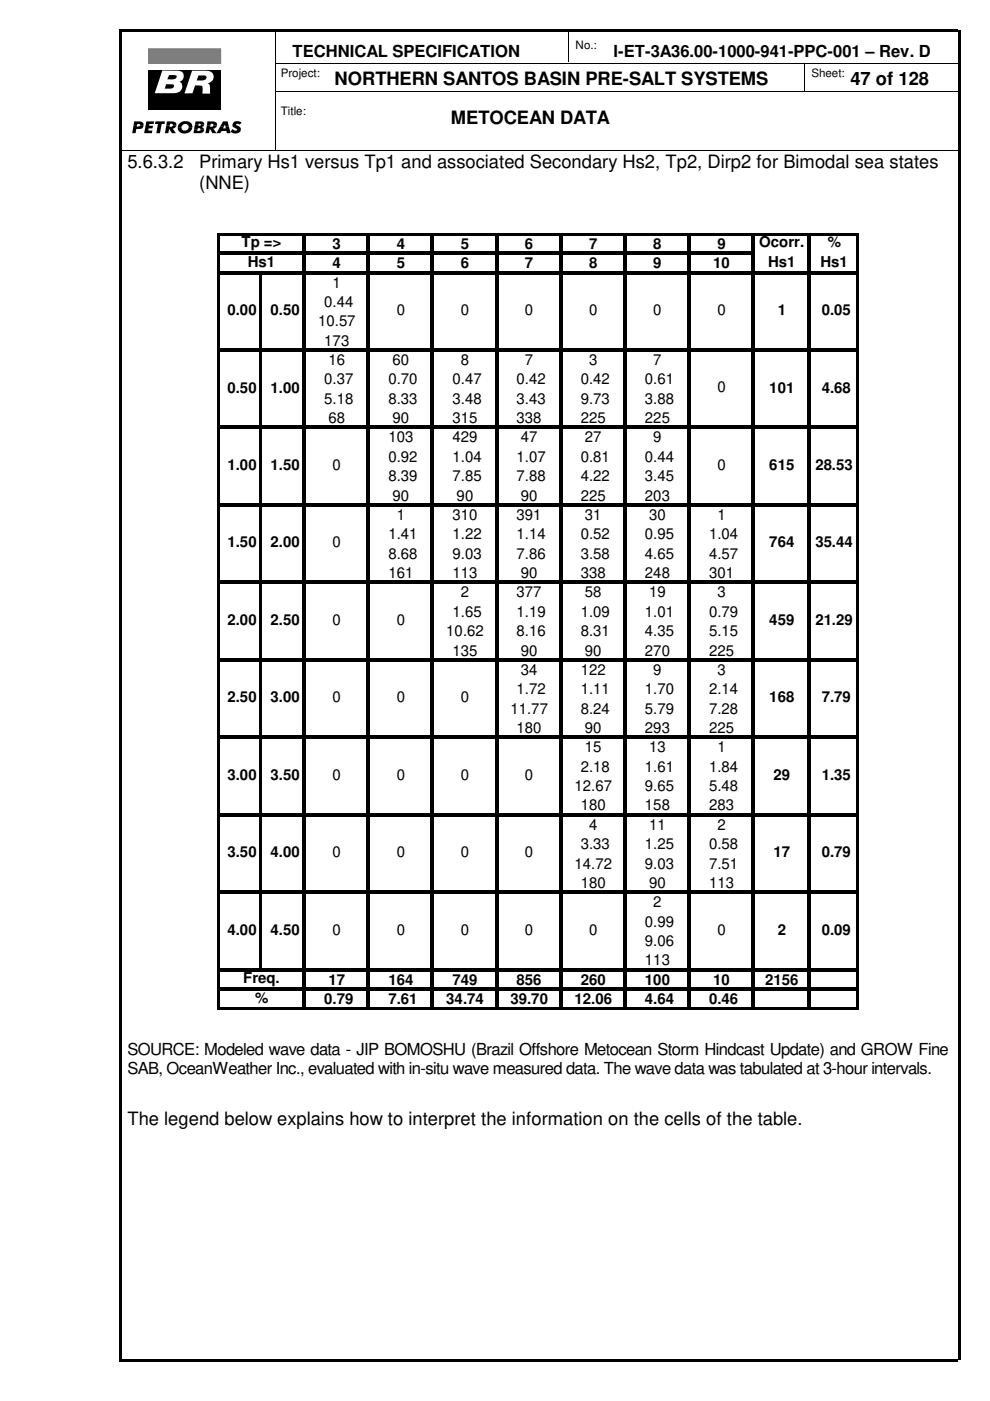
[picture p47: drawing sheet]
<svg xmlns="http://www.w3.org/2000/svg" width="210mm" height="297mm" viewBox="0 0 210 297" stroke-linecap="round" stroke-linejoin="round" font-family="sans-serif">
<defs><g id="words">
<g font-size="3.9">
<text x="71" y="18.1">NORTHERN SANTOS BASIN PRE-SALT SYSTEMS</text>
<text x="180.3" y="18.1">47 of 128</text>
<text x="95.6" y="26.2">METOCEAN DATA</text>
<text x="27" y="35.6">5.6.3.2</text>
<text x="42.2" y="35.6">Primary Hs1 versus Tp1 and associated Secondary Hs2, Tp2, Dirp2 for Bimodal sea states</text>
<text x="42.2" y="40">(NNE)</text>
<text x="27" y="238.4">The legend below explains how to interpret the information on the cells of the table.</text>
</g>
<g font-size="3.5">
<text x="62" y="12.1">TECHNICAL SPECIFICATION</text>
<text x="130.1" y="12.1">I-ET-3A36.00-1000-941-PPC-001 – Rev. D</text>
<text x="27" y="223.6">SOURCE: Modeled wave data - JIP BOMOSHU (Brazil Offshore Metocean Storm Hindcast Update) and GROW Fine</text>
<text x="27" y="227.7">SAB, OceanWeather Inc., evaluated with in-situ wave measured data. The wave data was tabulated at 3-hour intervals.</text>
</g>
<g font-size="3.2">
<text x="51.2" y="52.5">Tp =&gt;</text>
<text x="70.5" y="52.8">3</text>
<text x="84.1" y="52.8">4</text>
<text x="97.7" y="52.8">5</text>
<text x="111.3" y="52.8">6</text>
<text x="124.9" y="52.8">7</text>
<text x="138.5" y="52.8">8</text>
<text x="152.1" y="52.8">9</text>
<text x="161" y="52.4">Ocorr.</text>
<text x="175.5" y="52.4">%</text>
<text x="52.5" y="56.6">Hs1</text>
<text x="70.5" y="56.9">4</text>
<text x="84.1" y="56.9">5</text>
<text x="97.7" y="56.9">6</text>
<text x="111.3" y="56.9">7</text>
<text x="124.9" y="56.9">8</text>
<text x="138.5" y="56.9">9</text>
<text x="151.2" y="56.9">10</text>
<text x="162.9" y="56.6">Hs1</text>
<text x="174" y="56.6">Hs1</text>
<text x="68.7" y="65.1">0.44</text>
<text x="70.5" y="61">1</text>
<text x="48.2" y="66.8">0.00</text>
<text x="57.4" y="66.8">0.50</text>
<text x="67.4" y="69.2">10.57</text>
<text x="84.1" y="66.8">0</text>
<text x="97.7" y="66.8">0</text>
<text x="111.3" y="66.8">0</text>
<text x="124.9" y="66.8">0</text>
<text x="138.5" y="66.8">0</text>
<text x="152.1" y="66.8">0</text>
<text x="164.9" y="66.8">1</text>
<text x="174.2" y="66.8">0.05</text>
<text x="68.7" y="73.3">173</text>
<text x="69.6" y="77.4">16</text>
<text x="83.2" y="77.4">60</text>
<text x="97.7" y="77.4">8</text>
<text x="111.3" y="77.4">7</text>
<text x="124.9" y="77.4">3</text>
<text x="138.5" y="77.4">7</text>
<text x="48.2" y="83.2">0.50</text>
<text x="57.4" y="83.2">1.00</text>
<text x="68.7" y="81.5">0.37</text>
<text x="82.3" y="81.5">0.70</text>
<text x="95.9" y="81.5">0.47</text>
<text x="109.5" y="81.5">0.42</text>
<text x="123.1" y="81.5">0.42</text>
<text x="136.7" y="81.5">0.61</text>
<text x="152.1" y="83.2">0</text>
<text x="163.1" y="83.2">101</text>
<text x="174.2" y="83.2">4.68</text>
<text x="68.7" y="85.6">5.18</text>
<text x="69.6" y="89.7">68</text>
<text x="82.3" y="85.6">8.33</text>
<text x="83.2" y="89.7">90</text>
<text x="95.9" y="85.6">3.48</text>
<text x="95.9" y="89.7">315</text>
<text x="109.5" y="85.6">3.43</text>
<text x="109.5" y="89.7">338</text>
<text x="123.1" y="85.6">9.73</text>
<text x="123.1" y="89.7">225</text>
<text x="136.7" y="85.6">3.88</text>
<text x="136.7" y="89.7">225</text>
<text x="82.3" y="93.8">103</text>
<text x="95.9" y="93.8">429</text>
<text x="110.4" y="93.8">47</text>
<text x="124" y="93.8">27</text>
<text x="138.5" y="93.8">9</text>
<text x="48.2" y="99.7">1.00</text>
<text x="57.4" y="99.7">1.50</text>
<text x="70.5" y="99.6">0</text>
<text x="82.3" y="97.9">0.92</text>
<text x="95.9" y="97.9">1.04</text>
<text x="109.5" y="97.9">1.07</text>
<text x="123.1" y="97.9">0.81</text>
<text x="136.7" y="97.9">0.44</text>
<text x="152.1" y="99.6">0</text>
<text x="163.1" y="99.7">615</text>
<text x="172.9" y="99.7">28.53</text>
<text x="82.3" y="102">8.39</text>
<text x="83.2" y="106.1">90</text>
<text x="95.9" y="102">7.85</text>
<text x="96.8" y="106.1">90</text>
<text x="109.5" y="102">7.88</text>
<text x="110.4" y="106.1">90</text>
<text x="123.1" y="102">4.22</text>
<text x="123.1" y="106.1">225</text>
<text x="136.7" y="102">3.45</text>
<text x="136.7" y="106.1">203</text>
<text x="84.1" y="110.2">1</text>
<text x="95.9" y="110.2">310</text>
<text x="109.5" y="110.2">391</text>
<text x="124" y="110.2">31</text>
<text x="137.6" y="110.2">30</text>
<text x="152.1" y="110.2">1</text>
<text x="48.2" y="116.1">1.50</text>
<text x="57.4" y="116.1">2.00</text>
<text x="70.5" y="116">0</text>
<text x="82.3" y="114.3">1.41</text>
<text x="82.3" y="118.4">8.68</text>
<text x="95.9" y="114.3">1.22</text>
<text x="95.9" y="118.4">9.03</text>
<text x="109.5" y="114.3">1.14</text>
<text x="109.5" y="118.4">7.86</text>
<text x="123.1" y="114.3">0.52</text>
<text x="123.1" y="118.4">3.58</text>
<text x="136.7" y="114.3">0.95</text>
<text x="136.7" y="118.4">4.65</text>
<text x="150.3" y="114.3">1.04</text>
<text x="150.3" y="118.4">4.57</text>
<text x="163.1" y="116.1">764</text>
<text x="172.9" y="116.1">35.44</text>
<text x="82.3" y="122.6">161</text>
<text x="95.9" y="122.6">113</text>
<text x="110.4" y="122.6">90</text>
<text x="123.1" y="122.6">338</text>
<text x="136.7" y="122.6">248</text>
<text x="150.3" y="122.6">301</text>
<text x="95.9" y="130.8">1.65</text>
<text x="97.7" y="126.7">2</text>
<text x="109.5" y="130.8">1.19</text>
<text x="109.5" y="126.7">377</text>
<text x="123.1" y="130.8">1.09</text>
<text x="124" y="126.7">58</text>
<text x="136.7" y="130.8">1.01</text>
<text x="137.6" y="126.7">19</text>
<text x="150.3" y="130.8">0.79</text>
<text x="152.1" y="126.7">3</text>
<text x="48.2" y="132.5">2.00</text>
<text x="57.4" y="132.5">2.50</text>
<text x="70.5" y="132.5">0</text>
<text x="84.1" y="132.5">0</text>
<text x="94.6" y="134.9">10.62</text>
<text x="109.5" y="134.9">8.16</text>
<text x="123.1" y="134.9">8.31</text>
<text x="136.7" y="134.9">4.35</text>
<text x="150.3" y="134.9">5.15</text>
<text x="163.1" y="132.5">459</text>
<text x="172.9" y="132.5">21.29</text>
<text x="95.9" y="139">135</text>
<text x="110.4" y="139">90</text>
<text x="110.4" y="143.1">34</text>
<text x="123.1" y="143.1">122</text>
<text x="124" y="139">90</text>
<text x="136.7" y="139">270</text>
<text x="138.5" y="143.1">9</text>
<text x="150.3" y="139">225</text>
<text x="152.1" y="143.1">3</text>
<text x="48.2" y="148.9">2.50</text>
<text x="57.4" y="148.9">3.00</text>
<text x="70.5" y="148.9">0</text>
<text x="84.1" y="148.9">0</text>
<text x="97.7" y="148.9">0</text>
<text x="109.5" y="147.2">1.72</text>
<text x="123.1" y="147.2">1.11</text>
<text x="136.7" y="147.2">1.70</text>
<text x="150.3" y="147.2">2.14</text>
<text x="163.1" y="148.9">168</text>
<text x="174.2" y="148.9">7.79</text>
<text x="108.2" y="151.3">11.77</text>
<text x="109.5" y="155.4">180</text>
<text x="123.1" y="151.3">8.24</text>
<text x="124" y="155.4">90</text>
<text x="136.7" y="151.3">5.79</text>
<text x="136.7" y="155.4">293</text>
<text x="150.3" y="151.3">7.28</text>
<text x="150.3" y="155.4">225</text>
<text x="124" y="159.5">15</text>
<text x="137.6" y="159.5">13</text>
<text x="152.1" y="159.5">1</text>
<text x="48.2" y="165.4">3.00</text>
<text x="57.4" y="165.4">3.50</text>
<text x="70.5" y="165.3">0</text>
<text x="84.1" y="165.3">0</text>
<text x="97.7" y="165.3">0</text>
<text x="111.3" y="165.3">0</text>
<text x="121.8" y="167.7">12.67</text>
<text x="123.1" y="163.6">2.18</text>
<text x="136.7" y="163.6">1.61</text>
<text x="136.7" y="167.7">9.65</text>
<text x="150.3" y="163.6">1.84</text>
<text x="150.3" y="167.7">5.48</text>
<text x="164" y="165.4">29</text>
<text x="174.2" y="165.4">1.35</text>
<text x="123.1" y="171.8">180</text>
<text x="136.7" y="171.8">158</text>
<text x="150.3" y="171.8">283</text>
<text x="124.9" y="175.9">4</text>
<text x="137.6" y="175.9">11</text>
<text x="152.1" y="175.9">2</text>
<text x="48.2" y="181.8">3.50</text>
<text x="57.4" y="181.8">4.00</text>
<text x="70.5" y="181.7">0</text>
<text x="84.1" y="181.7">0</text>
<text x="97.7" y="181.7">0</text>
<text x="111.3" y="181.7">0</text>
<text x="121.8" y="184.2">14.72</text>
<text x="123.1" y="180">3.33</text>
<text x="136.7" y="180">1.25</text>
<text x="136.7" y="184.2">9.03</text>
<text x="150.3" y="180">0.58</text>
<text x="150.3" y="184.2">7.51</text>
<text x="164" y="181.8">17</text>
<text x="174.2" y="181.8">0.79</text>
<text x="123.1" y="188.3">180</text>
<text x="137.6" y="188.3">90</text>
<text x="150.3" y="188.3">113</text>
<text x="136.7" y="196.5">0.99</text>
<text x="138.5" y="192.4">2</text>
<text x="48.2" y="198.2">4.00</text>
<text x="57.4" y="198.2">4.50</text>
<text x="70.5" y="198.2">0</text>
<text x="84.1" y="198.2">0</text>
<text x="97.7" y="198.2">0</text>
<text x="111.3" y="198.2">0</text>
<text x="124.9" y="198.2">0</text>
<text x="136.7" y="200.6">9.06</text>
<text x="152.1" y="198.2">0</text>
<text x="164.9" y="198.2">2</text>
<text x="174.2" y="198.2">0.09</text>
<text x="51.6" y="208.5">Freq.</text>
<text x="69.6" y="208.8">17</text>
<text x="82.3" y="208.8">164</text>
<text x="95.9" y="208.8">749</text>
<text x="109.5" y="208.8">856</text>
<text x="123.1" y="208.8">260</text>
<text x="136.7" y="208.8">100</text>
<text x="136.7" y="204.7">113</text>
<text x="151.2" y="208.8">10</text>
<text x="162.2" y="208.8">2156</text>
<text x="54.1" y="212.6">%</text>
<text x="68.7" y="212.9">0.79</text>
<text x="82.3" y="212.9">7.61</text>
<text x="94.6" y="212.9">34.74</text>
<text x="108.2" y="212.9">39.70</text>
<text x="121.8" y="212.9">12.06</text>
<text x="136.7" y="212.9">4.64</text>
<text x="150.3" y="212.9">0.46</text>
</g>
<g font-size="2.5">
<text x="122" y="10.3">No.:</text>
<text x="59.5" y="16.3">Project:</text>
<text x="172" y="16.3">Sheet:</text>
<text x="59.5" y="24.5">Title:</text>
</g>
</g></defs>
<path d="M25.4 6.3h177.8v.5h-177.8zM25.4 288.2h177.8v.6h-177.8zM25.4 6.3h.5v281.9h-.5zM203.1 6.3h.5v281.9h-.5z" fill="#000"/>
<path d="M58.4 13.4h144.8M58.4 19.4h144.8M58.5 6.3v25.4M120.5 6.3v6.9M170.5 13.3v6.1M25.4 31.8h177.8" fill="none" stroke="#000" stroke-width=".21"/>
<path d="M31.5 15h15.3v8.4h-15.3z" fill-rule="evenodd" fill="#000"/>
<path d="M40.7 15h2.9a1.36 1.36 0 0 1 1.7 1.1 1.36 1.36 0 0 1-1.2 1.6h-.1l.4 .2 .1 .3v1.7h-1.6v-1.6l-.7-.2h-.8l-.6 1.7h-1.7z" fill-rule="evenodd" fill="#fff"/>
<path d="M31.5 10.3h15.3v3.2h-15.3z" fill-rule="evenodd" fill="#7f7f7f"/>
<path d="M31.5 10.3h15.3v3.2h-15.3z" fill="none" stroke="#7f7f7f" stroke-width=".21"/>
<path d="M42.1 16h1a.5 .5 0 0 1 .7 .4 .5 .5 0 0 1-.5 .6l-1.6 .1z" fill-rule="evenodd" fill="#000"/>
<path d="M34.4 14.9l3.2 .1a1.23 1.23 0 0 1 1.3 1 1.23 1.23 0 0 1-.8 1.4 1.17 1.17 0 0 1 .6 1.1 1.17 1.17 0 0 1-.8 1l-.9 .3h-4.2z" fill-rule="evenodd" fill="#fff"/>
<g fill="#000">
<path d="M35.2 17.9h.8a.52 .52 0 0 1 .6 0 .52 .52 0 0 1 .1 .6l-.5 .3h-1.3z" fill-rule="evenodd"/>
<path d="M35.9 15.9h1a.45 .45 0 0 1 .6 .4 .45 .45 0 0 1-.6 .5h-1.4z" fill-rule="evenodd"/>
<path d="M28.4 25.7l1.6 .1 .4 .4v.3h-.7l-.2-.2h-.4l-.1 .2h-.7z" fill-rule="evenodd"/>
<path d="M28.3 26.5h.7v.3h.5l.2-.3h.7a.99 .99 0 0 1-1.3 .8h-.2l-.2 .9h-.7z" fill-rule="evenodd"/>
<path d="M31 25.7h1.7l-.1 .6h-.9l-.1 .4h.8l-.1 .5h-.8v.5h.8l-.1 .5h-1.6z" fill-rule="evenodd"/>
<path d="M33 25.7h2l-.1 .6h-.6l-.4 1.9h-.8l.4-1.9h-.6z" fill-rule="evenodd"/>
<path d="M35.4 25.7l1.6 .1 .3 .2 .1 .6h-.7v-.2l-.3-.2h-.3l-.1 .4h-.7z" fill-rule="evenodd"/>
<path d="M35.3 26.6h.7l-.1 .3h.5l.3-.3h.7l-.3 .5-.5 .2 .7 .9h-.9l-.5-.9-.2 .9h-.7z" fill-rule="evenodd"/>
<path d="M38.1 26.2l.2-.2a1.61 1.61 0 0 1 2.5 .8v.2h-.8a.77 .77 0 0 0-.8-.7 .77 .77 0 0 0-.7 .7h-.8z" fill-rule="evenodd"/>
<path d="M37.7 27h.8a.76 .76 0 0 0 .7 .7 .76 .76 0 0 0 .8-.7h.8a1.6 1.6 0 0 1-1.5 1.3 1.6 1.6 0 0 1-1.6-1z" fill-rule="evenodd"/>
<path d="M41.3 26.5h.8l-.1 .2h.4l.2-.2h.7l-.3 .3-.3 .1 .4 .2 .2 .4h-.8l-.1-.3h-.4l-.1 .3h-.8z" fill-rule="evenodd"/>
<path d="M41.1 27.5h.8l-.1 .3 .5-.1 .2-.2h.8v.2l-.4 .4-.3 .1h-1.6z" fill-rule="evenodd"/>
<path d="M41.5 25.7l1.5 .1 .3 .3v.3l-.7 .1-.1-.3h-.4v.3h-.8z" fill-rule="evenodd"/>
<path d="M44 25.7l1.6 .1 .3 .3 .1 .5h-.7l-.3-.4h-.3l-.1 .4h-.7z" fill-rule="evenodd"/>
<path d="M43.9 26.6h.7l-.1 .3a.52 .52 0 0 0 .8-.3h.7l-.4 .5-.4 .2 .7 .9h-.9l-.5-.9-.2 .9h-.7z" fill-rule="evenodd"/>
<path d="M47.3 25.7h1l.2 1.1h-.7l-.1-.5-.2 .5h-.8z" fill-rule="evenodd"/>
<path d="M46.7 26.8h.8l-.2 .4h.6l-.1-.4h.7l.4 1.4h-.8l-.1-.4h-1l-.3 .4h-.8z" fill-rule="evenodd"/>
<path d="M49.6 25.9l.4-.2 .9 .1 .3 .2-.4 .5a.37 .37 0 0 0-.4-.3 .37 .37 0 0 0-.3 .3l.1 .1a.85 .85 0 0 1 .9 .9 .85 .85 0 0 1-1 .8l-.7-.1-.5-.3 .4-.6a.57 .57 0 0 0 .5 .4 .57 .57 0 0 0 .5-.3l-.4-.2a.74 .74 0 0 1-.3-1.3z" fill-rule="evenodd"/>
</g>
<g fill="#fff">
<path d="M26.8 9.6h.3v.3h-.3z"/>
<path d="M27.1 9.6h28.1v.3h-28.1z"/>
<path d="M55.2 9.6h.3v.3h-.3z"/>
<path d="M26.8 28.7h.3v.2h-.3z"/>
<path d="M27.1 28.7h28.1v.2h-28.1z"/>
<path d="M55.2 28.7h.3v.2h-.3z"/>
<path d="M26.8 9.9h.3v18.8h-.3z"/>
<path d="M55.2 9.9h.3v18.8h-.3z"/>
</g>
<g fill="#000">
<path d="M46.5 49.4h135.5v.5h-135.5zM46.5 53.3h113.5v.7h-113.5zM46.5 57.4h135.5v.7h-135.5zM46.5 73.9h135.5v.6h-135.5zM46.5 90.3h135.5v.7h-135.5zM46.5 106.7h135.5v.7h-135.5zM46.5 123.1h135.5v.7h-135.5zM46.5 139.6h135.5v.7h-135.5zM46.5 156h135.5v.7h-135.5zM46.5 172.4h135.5v.7h-135.5zM46.5 188.8h135.5v.7h-135.5zM46 49.4h.5v164.6h-.5z"/>
<path d="M46.5 205.3h135.5v.7h-135.5zM46.5 209.4h135.5v.7h-135.5zM46.5 213.5h135.5v.5h-135.5zM55 58.1h.6v147.9h-.6zM64.1 49.9h.7v164.1h-.7zM77.7 49.9h.7v164.1h-.7zM91.3 49.9h.7v164.1h-.7zM104.9 49.9h.7v164.1h-.7zM118.5 49.9h.7v164.1h-.7zM132.1 49.9h.7v164.1h-.7zM145.7 49.9h.7v164.1h-.7zM159.3 49.9h.7v164.1h-.7z"/>
<path d="M171.3 49.9h.7v164.1h-.7zM181.5 49.9h.5v164.1h-.5z"/>
</g>
<use href="#words"/>
</svg>
